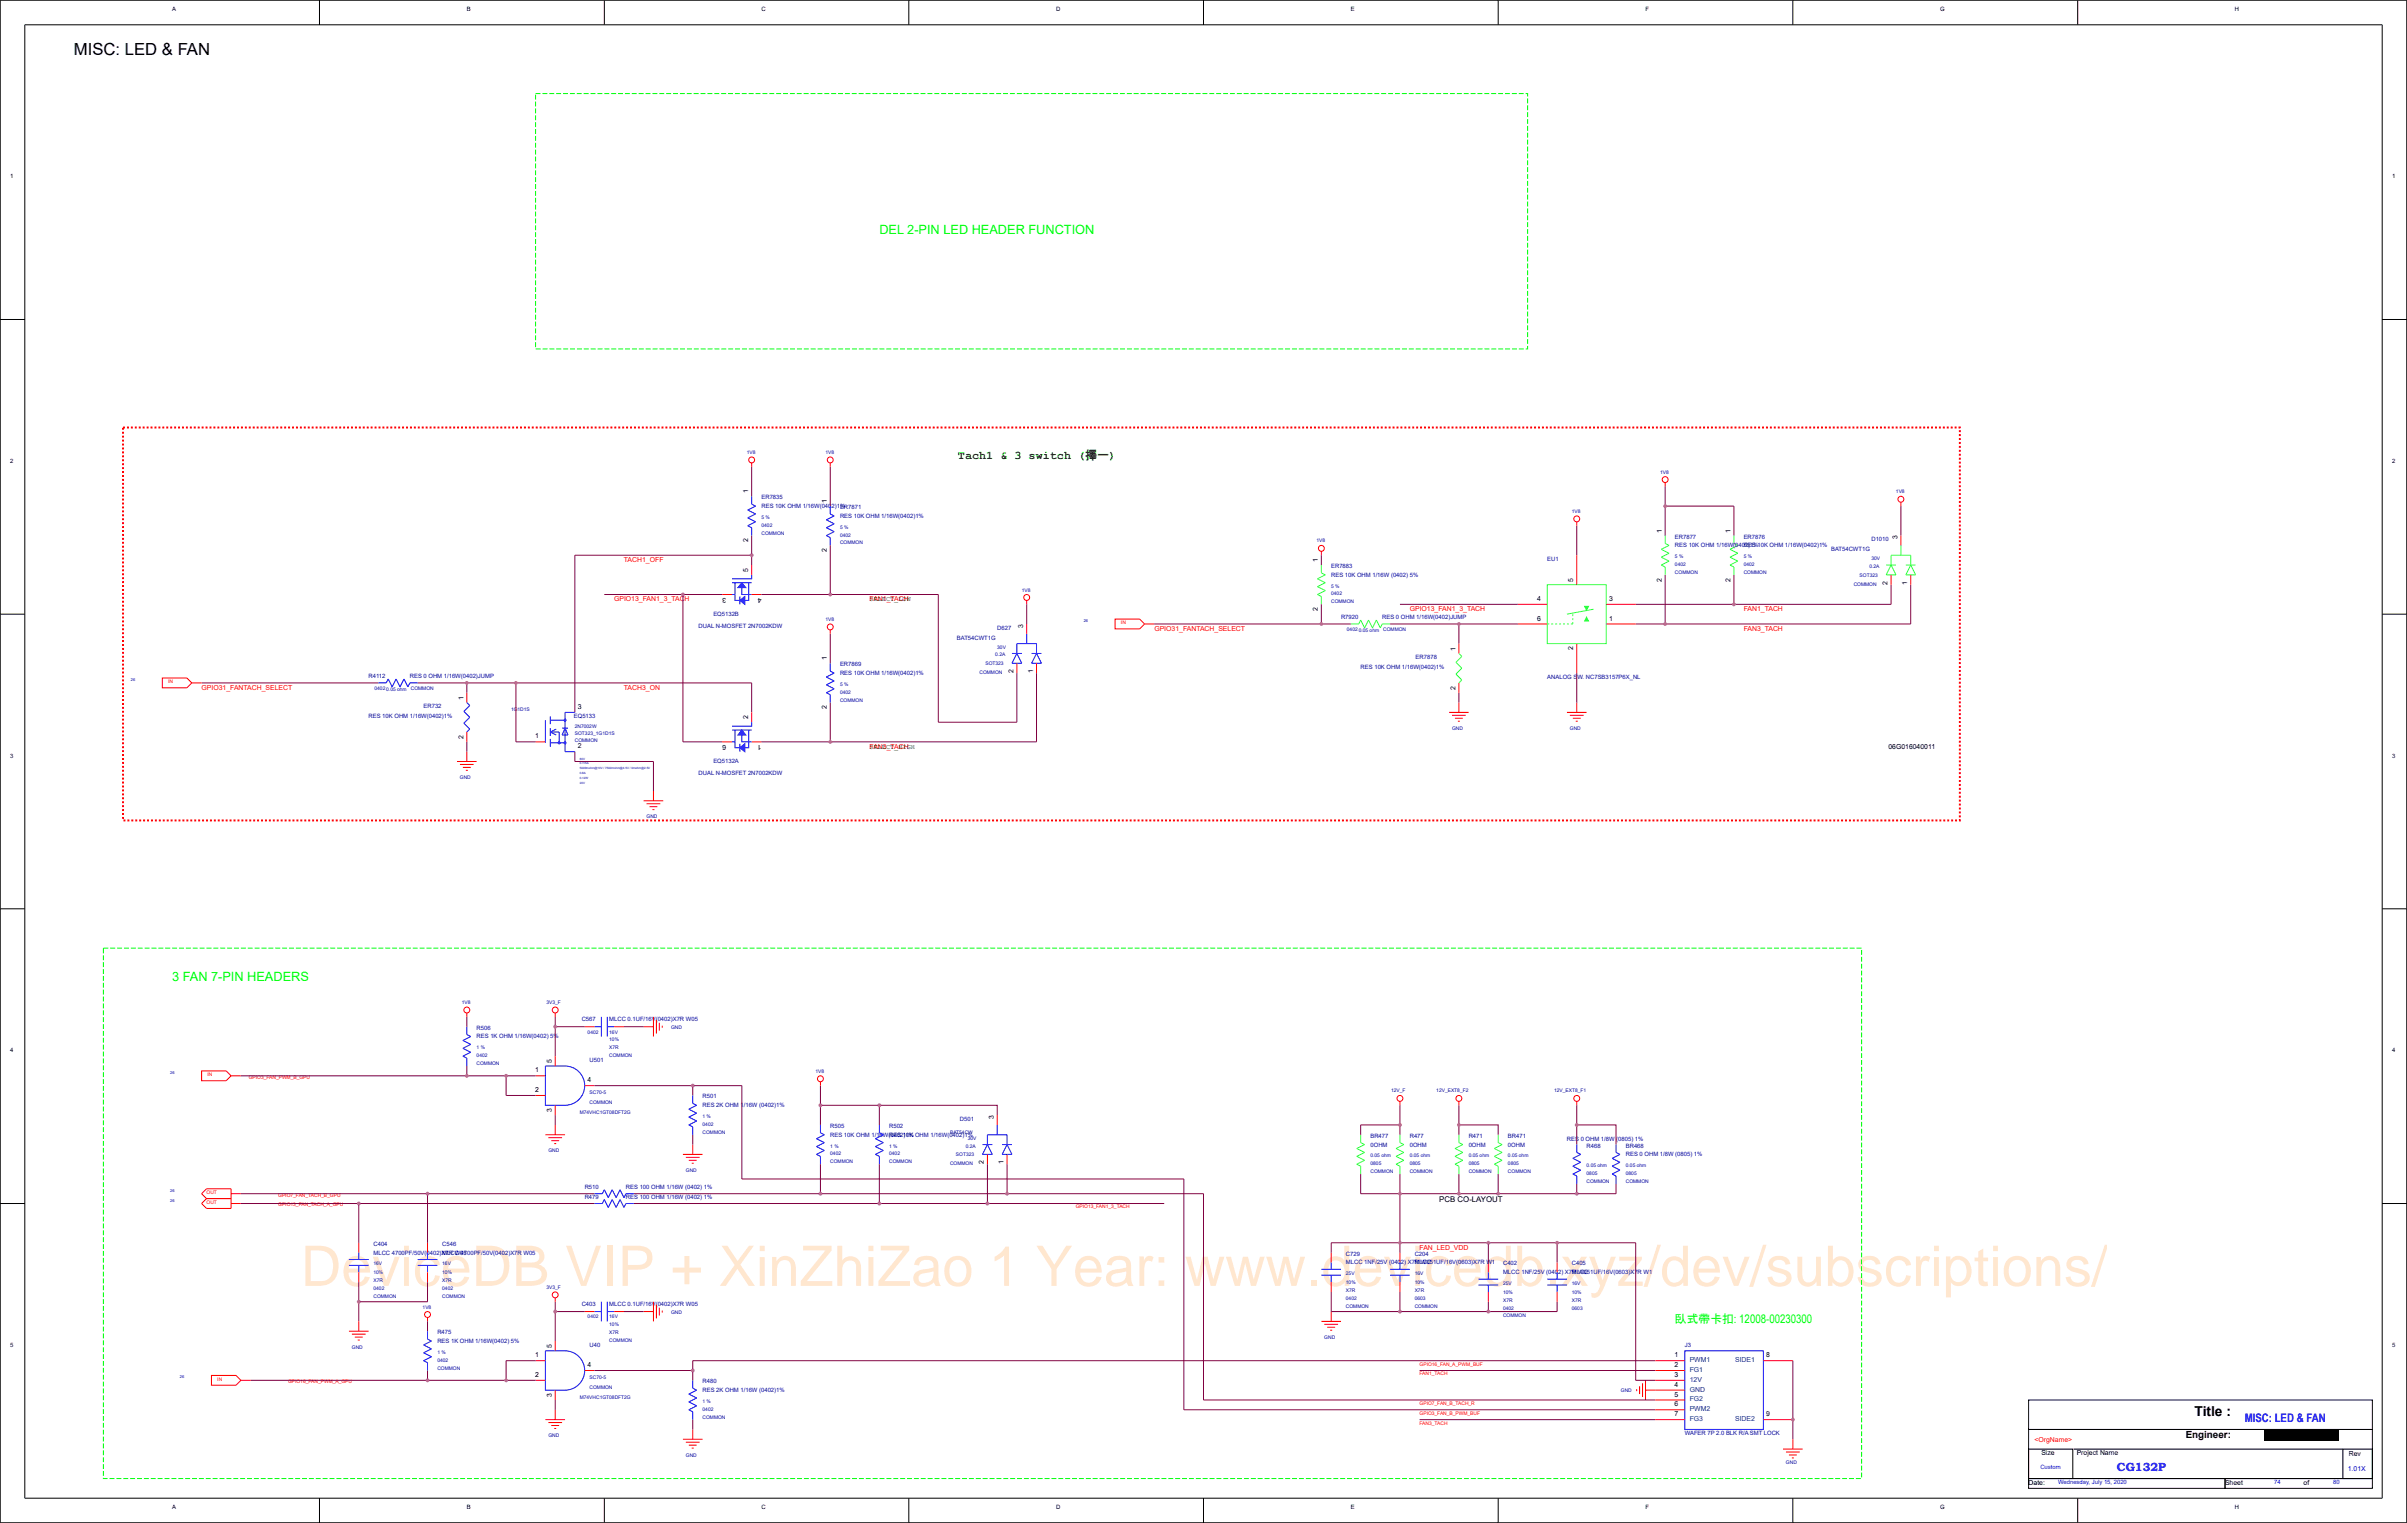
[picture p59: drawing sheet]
<svg xmlns="http://www.w3.org/2000/svg" width="271mm" height="172mm" viewBox="0 0 271 172" stroke-linecap="round" stroke-linejoin="round" font-family="sans-serif">
<defs><g id="words">
<text font-size="6.3" fill="#ff8000" x="33.9" y="145">DeviceDB VIP + XinZhiZao 1 Year: www.devicedb.xyz/dev/subscriptions/</text>
<text font-size="1.9" x="8.3" y="6.2">MISC: LED &amp; FAN</text>
<text font-size="1.6" x="247.4" y="159.6">Title :</text>
<g font-size="1.4" fill="#0f0">
<text x="99.1" y="26.4">DEL 2-PIN LED HEADER FUNCTION</text>
<text x="19.4" y="110.5">3 FAN 7-PIN HEADERS</text>
</g>
<text font-size="1.3" fill="#008000" x="108" y="51.7">Tach1 &amp; 3 switch (擇一)</text>
<text font-size="1.3" fill="#0f0" x="188.8" y="149.2">臥式帶卡扣: 12008-00230300</text>
<g font-size="1.3" fill="#00f">
<text x="253" y="160.3">MISC: LED &amp; FAN</text>
<text x="238.6" y="165.8">CG132P</text>
</g>
<text font-size="1.1" x="246.4" y="162.1">Engineer:</text>
<text font-size=".9" x="162.2" y="135.4">PCB CO-LAYOUT</text>
<g font-size=".8">
<text x="84.3" y="55.6" transform="rotate(-90 84.3 55.6)">1</text>
<text x="93.2" y="56.7" transform="rotate(-90 93.2 56.7)">1</text>
<text x="84.3" y="64.5" transform="rotate(-90 84.3 64.5)">5</text>
<text x="84.3" y="61.1" transform="rotate(-90 84.3 61.1)">2</text>
<text x="93.2" y="62.2" transform="rotate(-90 93.2 62.2)">2</text>
<text x="148.6" y="63.4" transform="rotate(-90 148.6 63.4)">1</text>
<text x="177.4" y="65.6" transform="rotate(-90 177.4 65.6)">5</text>
<text x="187.3" y="65.6" transform="rotate(-90 187.3 65.6)">2</text>
<text x="187.3" y="60" transform="rotate(-90 187.3 60)">1</text>
<text x="195.1" y="65.6" transform="rotate(-90 195.1 65.6)">2</text>
<text x="195.1" y="60" transform="rotate(-90 195.1 60)">1</text>
<text x="212.8" y="65.9" transform="rotate(-90 212.8 65.9)">2</text>
<text x="213.9" y="60.8" transform="rotate(-90 213.9 60.8)">3</text>
<text x="215" y="65.9" transform="rotate(-90 215 65.9)">1</text>
<text x="81.8" y="67.4" transform="rotate(-180 81.8 67.4)">3</text>
<text x="85.8" y="67.4" transform="rotate(-180 85.8 67.4)">4</text>
<text x="115.4" y="70.8" transform="rotate(-90 115.4 70.8)">3</text>
<text x="148.6" y="68.9" transform="rotate(-90 148.6 68.9)">2</text>
<text x="173.3" y="67.7">4</text>
<text x="173.3" y="70">6</text>
<text x="181.4" y="70">1</text>
<text x="181.4" y="67.7">3</text>
<text x="93.2" y="74.4" transform="rotate(-90 93.2 74.4)">1</text>
<text x="114.2" y="75.9" transform="rotate(-90 114.2 75.9)">2</text>
<text x="116.5" y="75.9" transform="rotate(-90 116.5 75.9)">1</text>
<text x="164.1" y="77.7" transform="rotate(-90 164.1 77.7)">2</text>
<text x="164.1" y="73.3" transform="rotate(-90 164.1 73.3)">1</text>
<text x="177.4" y="73.3" transform="rotate(-90 177.4 73.3)">2</text>
<text x="52.2" y="83.3" transform="rotate(-90 52.2 83.3)">2</text>
<text x="52.2" y="78.9" transform="rotate(-90 52.2 78.9)">1</text>
<text x="60.3" y="83.2">1</text>
<text x="65.1" y="79.9">3</text>
<text x="84.3" y="81.1" transform="rotate(-90 84.3 81.1)">2</text>
<text x="93.2" y="80" transform="rotate(-90 93.2 80)">2</text>
<text x="65.1" y="84.3">2</text>
<text x="81.8" y="84" transform="rotate(-180 81.8 84)">6</text>
<text x="85.8" y="84" transform="rotate(-180 85.8 84)">1</text>
<text x="212.9" y="84.4">06G016040011</text>
<text x="62.2" y="119.8" transform="rotate(-90 62.2 119.8)">5</text>
<text x="60.3" y="120.9">1</text>
<text x="60.3" y="123.1">2</text>
<text x="62.2" y="125.4" transform="rotate(-90 62.2 125.4)">3</text>
<text x="66.2" y="122">4</text>
<text x="110.9" y="131.2" transform="rotate(-90 110.9 131.2)">2</text>
<text x="112" y="126.1" transform="rotate(-90 112 126.1)">3</text>
<text x="113.1" y="131.2" transform="rotate(-90 113.1 131.2)">1</text>
<text x="60.3" y="153">1</text>
<text x="60.3" y="155.2">2</text>
<text x="62.2" y="151.9" transform="rotate(-90 62.2 151.9)">5</text>
<text x="66.2" y="154.1">4</text>
<text x="188.8" y="153">1</text>
<text x="188.8" y="154.1">2</text>
<text x="188.8" y="155.2">3</text>
<text x="199.1" y="153">8</text>
<text x="62.2" y="157.5" transform="rotate(-90 62.2 157.5)">3</text>
<text x="188.8" y="156.3">4</text>
<text x="188.8" y="157.4">5</text>
<text x="188.8" y="158.5">6</text>
<text x="188.8" y="159.6">7</text>
<text x="199.1" y="159.6">9</text>
<text x="228.7" y="167.4">Date:</text>
<text x="230.1" y="164.1">Size</text>
<text x="234.1" y="164.1">Project Name</text>
<text x="250.8" y="167.4">Sheet</text>
<text x="259.7" y="167.4">of</text>
<text x="264.8" y="164.2">Rev</text>
</g>
<g font-size=".8" fill="#f00">
<text x="70.3" y="63.4">TACH1_OFF</text>
<text x="69.2" y="67.8">GPIO13_FAN1_3_TACH</text>
<text x="98" y="67.8">FAN1_TACH</text>
<text x="130.1" y="71.1">GPIO31_FANTACH_SELECT</text>
<text x="158.9" y="68.9">GPIO13_FAN1_3_TACH</text>
<text x="196.6" y="68.9">FAN1_TACH</text>
<text x="196.6" y="71.1">FAN3_TACH</text>
<text x="22.7" y="77.8">GPIO31_FANTACH_SELECT</text>
<text x="70.3" y="77.8">TACH3_ON</text>
<text x="98" y="84.4">FAN3_TACH</text>
<text x="160" y="140.9">FAN_LED_VDD</text>
<text x="229.3" y="162.6">&lt;OrgName&gt;</text>
</g>
<g font-size=".8" fill="#004000">
<text x="98" y="67.8">SELECT_LOW</text>
<text x="98" y="84.4">SELECT_HIGH</text>
</g>
<g font-size=".8" fill="#004080">
<text x="190.5" y="153.6">PWM1</text>
<text x="190.5" y="154.7">FG1</text>
<text x="190.5" y="155.8">12V</text>
<text x="195.6" y="153.5">SIDE1</text>
<text x="190.5" y="156.9">GND</text>
<text x="190.5" y="158">FG2</text>
<text x="190.5" y="159.1">PWM2</text>
<text x="190.5" y="160.2">FG3</text>
<text x="195.6" y="160.2">SIDE2</text>
</g>
<text font-size=".8" fill="#00f" x="264.7" y="165.8">1.01X</text>
<g font-size=".7">
<text x="19.4" y="1.2">A</text>
<text x="52.6" y="1.2">B</text>
<text x="85.8" y="1.2">C</text>
<text x="119.1" y="1.2">D</text>
<text x="152.3" y="1.2">E</text>
<text x="185.5" y="1.2">F</text>
<text x="218.7" y="1.2">G</text>
<text x="251.9" y="1.2">H</text>
<text x="1.1" y="20.1">1</text>
<text x="269.7" y="20.1">1</text>
<text x="1.1" y="52.2">2</text>
<text x="269.7" y="52.2">2</text>
<text x="1.1" y="85.4">3</text>
<text x="269.7" y="85.4">3</text>
<text x="1.1" y="118.6">4</text>
<text x="269.7" y="118.6">4</text>
<text x="1.1" y="151.8">5</text>
<text x="269.7" y="151.8">5</text>
<text x="19.4" y="170.1">A</text>
<text x="52.6" y="170.1">B</text>
<text x="85.8" y="170.1">C</text>
<text x="119.1" y="170.1">D</text>
<text x="152.3" y="170.1">E</text>
<text x="185.5" y="170.1">F</text>
<text x="218.7" y="170.1">G</text>
<text x="251.9" y="170.1">H</text>
</g>
<g font-size=".7" fill="#0000a0">
<text x="85.8" y="56.3">ER7835</text>
<text x="85.8" y="57.3">RES 10K OHM 1/16W(0402)1%</text>
<text x="94.7" y="57.4">ER7871</text>
<text x="94.7" y="58.4">RES 10K OHM 1/16W(0402)1%</text>
<text x="150.1" y="64">ER7883</text>
<text x="150.1" y="65">RES 10K OHM 1/16W (0402) 5%</text>
<text x="174.4" y="63.3">EU1</text>
<text x="188.8" y="60.7">ER7877</text>
<text x="188.8" y="61.7">RES 10K OHM 1/16W(0402)1%</text>
<text x="196.6" y="60.7">ER7876</text>
<text x="196.6" y="61.7">RES 10K OHM 1/16W(0402)1%</text>
<text x="206.4" y="62.1">BAT54CWT1G</text>
<text x="211" y="61">D1010</text>
<text x="78.8" y="70.8">DUAL N-MOSFET 2N7002KDW</text>
<text x="80.4" y="69.5">EQ5132B</text>
<text x="112.4" y="71">D627</text>
<text x="151.2" y="69.8">R7920</text>
<text x="155.8" y="69.8">RES 0 OHM 1/16W(0402)JUMP</text>
<text x="41.6" y="76.4">R4112</text>
<text x="46.2" y="76.4">RES 0 OHM 1/16W(0402)JUMP</text>
<text x="94.7" y="75.1">ER7869</text>
<text x="94.7" y="76.1">RES 10K OHM 1/16W(0402)1%</text>
<text x="107.9" y="72.1">BAT54CWT1G</text>
<text x="153.4" y="75.4">RES 10K OHM 1/16W(0402)1%</text>
<text x="159.6" y="74.3">ER7878</text>
<text x="174.4" y="76.5">ANALOG SW. NC7SB3157P6X_NL</text>
<text x="41.6" y="81">RES 10K OHM 1/16W(0402)1%</text>
<text x="47.8" y="79.9">ER732</text>
<text x="64.7" y="81">EQ5133</text>
<text x="78.8" y="87.4">DUAL N-MOSFET 2N7002KDW</text>
<text x="80.4" y="86.1">EQ5132A</text>
<text x="53.7" y="116.1">R506</text>
<text x="53.7" y="117.1">RES 1K OHM 1/16W(0402) 5%</text>
<text x="65.6" y="115.1">C567</text>
<text x="66.5" y="119.7">U501</text>
<text x="68.7" y="115.1">MLCC 0.1UF/16V(0402)X7R W05</text>
<text x="79.2" y="123.8">R501</text>
<text x="79.2" y="124.8">RES 2K OHM 1/16W (0402)1%</text>
<text x="93.6" y="127.1">R505</text>
<text x="93.6" y="128.1">RES 10K OHM 1/16W(0402)1%</text>
<text x="100.2" y="127.1">R502</text>
<text x="100.2" y="128.1">RES 10K OHM 1/16W(0402)1%</text>
<text x="108.2" y="126.4">D501</text>
<text x="154.5" y="128.3">BR477</text>
<text x="154.5" y="129.2">0OHM</text>
<text x="158.9" y="128.3">R477</text>
<text x="158.9" y="129.2">0OHM</text>
<text x="165.6" y="128.3">R471</text>
<text x="165.6" y="129.2">0OHM</text>
<text x="170" y="128.3">BR471</text>
<text x="170" y="129.2">0OHM</text>
<text x="176.6" y="128.6">RES 0 OHM 1/8W (0805) 1%</text>
<text x="178.9" y="129.4">R468</text>
<text x="183.3" y="129.4">BR468</text>
<text x="183.3" y="130.4">RES 0 OHM 1/8W (0805) 1%</text>
<text x="65.9" y="135.1">R479</text>
<text x="65.9" y="134">R510</text>
<text x="70.6" y="135.1">RES 100 OHM 1/16W (0402) 1%</text>
<text x="70.6" y="134">RES 100 OHM 1/16W (0402) 1%</text>
<text x="42.1" y="140.4">C404</text>
<text x="42.1" y="141.4">MLCC 4700PF/50V(0402)X7R W05</text>
<text x="49.9" y="140.4">C546</text>
<text x="49.9" y="141.4">MLCC 4700PF/50V(0402)X7R W05</text>
<text x="151.7" y="141.5">C729</text>
<text x="151.7" y="142.5">MLCC 1NF/25V (0402) X7R W05</text>
<text x="159.5" y="141.5">C204</text>
<text x="159.5" y="142.5">MLCC 1UF/16V(0603)X7R W1</text>
<text x="169.4" y="142.6">C402</text>
<text x="169.4" y="143.6">MLCC 1NF/25V (0402) X7R W05</text>
<text x="177.2" y="142.6">C405</text>
<text x="177.2" y="143.6">MLCC 1UF/16V(0603)X7R W1</text>
<text x="65.6" y="147.2">C403</text>
<text x="68.7" y="147.2">MLCC 0.1UF/16V(0402)X7R W05</text>
<text x="49.3" y="150.4">R475</text>
<text x="49.3" y="151.4">RES 1K OHM 1/16W(0402) 5%</text>
<text x="66.5" y="151.8">U40</text>
<text x="79.2" y="155.9">R480</text>
<text x="189.9" y="151.8">J3</text>
<text x="79.2" y="156.9">RES 2K OHM 1/16W (0402)1%</text>
<text x="189.9" y="161.8">WAFER 7P 2.0 BLK R/A SMT LOCK</text>
</g>
<g font-size=".7" fill="#00f">
<text x="230" y="165.6">Custom</text>
<text x="232" y="167.3">Wednesday, July 15, 2020</text>
<text x="256.4" y="167.3">74</text>
<text x="263" y="167.3">80</text>
</g>
<g font-size=".6" fill="#0000a0">
<text x="84.2" y="51.2">1V8</text>
<text x="93" y="51.2">1V8</text>
<text x="187.2" y="53.4">1V8</text>
<text x="85.8" y="59.4">0402</text>
<text x="85.8" y="58.5">5 %</text>
<text x="94.7" y="59.6">5 %</text>
<text x="177.2" y="57.8">1V8</text>
<text x="213.7" y="55.6">1V8</text>
<text x="85.8" y="60.3">COMMON</text>
<text x="94.7" y="61.4">COMMON</text>
<text x="94.7" y="60.5">0402</text>
<text x="148.4" y="61.2">1V8</text>
<text x="188.8" y="64.7">COMMON</text>
<text x="188.8" y="63.8">0402</text>
<text x="188.8" y="62.9">5 %</text>
<text x="196.6" y="64.7">COMMON</text>
<text x="196.6" y="63.8">0402</text>
<text x="196.6" y="62.9">5 %</text>
<text x="209.6" y="65">SOT323</text>
<text x="210.7" y="64">0.2A</text>
<text x="211" y="63.1">30V</text>
<text x="93" y="70">1V8</text>
<text x="115.2" y="66.7">1V8</text>
<text x="150.1" y="68">COMMON</text>
<text x="150.1" y="67.1">0402</text>
<text x="150.1" y="66.2">5 %</text>
<text x="151.8" y="71.1">0402</text>
<text x="153.2" y="71.2">0.05 ohm</text>
<text x="155.9" y="71.1">COMMON</text>
<text x="209" y="66">COMMON</text>
<text x="42.2" y="77.8">0402</text>
<text x="43.5" y="77.9">0.05 ohm</text>
<text x="46.3" y="77.8">COMMON</text>
<text x="94.7" y="77.3">5 %</text>
<text x="110.4" y="76">COMMON</text>
<text x="111.1" y="75">SOT323</text>
<text x="112.2" y="74">0.2A</text>
<text x="112.4" y="73.1">30V</text>
<text x="57.6" y="80.2">1G1D1S</text>
<text x="64.8" y="83.6">COMMON</text>
<text x="64.8" y="82.9">SOT323_1G1D1S</text>
<text x="64.8" y="82.1">2N7002W</text>
<text x="94.7" y="79.1">COMMON</text>
<text x="94.7" y="78.2">0402</text>
<text x="163.7" y="82.3">GND</text>
<text x="177" y="82.3">GND</text>
<text x="51.8" y="87.8">GND</text>
<text x="72.9" y="92.3">GND</text>
<text x="52.1" y="113.2">1V8</text>
<text x="61.6" y="113.2">3V3_F</text>
<text x="53.7" y="119.2">0402</text>
<text x="53.7" y="118.3">1 %</text>
<text x="66.2" y="116.5">0402</text>
<text x="68.7" y="116.5">16V</text>
<text x="68.7" y="119.2">COMMON</text>
<text x="68.7" y="118.3">X7R</text>
<text x="68.7" y="117.4">10%</text>
<text x="75.7" y="116">GND</text>
<text x="53.7" y="120.1">COMMON</text>
<text x="65.4" y="125.6">M74VHC1GT08DFT2G</text>
<text x="66.5" y="124.5">COMMON</text>
<text x="66.5" y="123.4">SC70-5</text>
<text x="91.9" y="120.9">1V8</text>
<text x="156.8" y="123">12V_F</text>
<text x="161.9" y="123">12V_EXT8_F2</text>
<text x="175.2" y="123">12V_EXT8_F1</text>
<text x="61.8" y="129.9">GND</text>
<text x="79.2" y="127.8">COMMON</text>
<text x="79.2" y="126.9">0402</text>
<text x="79.2" y="126">1 %</text>
<text x="93.6" y="129.4">1 %</text>
<text x="93.6" y="130.2">0402</text>
<text x="93.6" y="131.1">COMMON</text>
<text x="100.2" y="129.4">1 %</text>
<text x="100.2" y="130.2">0402</text>
<text x="100.2" y="131.1">COMMON</text>
<text x="107.1" y="131.4">COMMON</text>
<text x="107.1" y="127.8">BAT54CW</text>
<text x="107.8" y="130.4">SOT323</text>
<text x="108.9" y="129.4">0.2A</text>
<text x="109.1" y="128.5">30V</text>
<text x="154.5" y="131.4">0805</text>
<text x="154.5" y="130.5">0.05 ohm</text>
<text x="158.9" y="131.4">0805</text>
<text x="158.9" y="130.5">0.05 ohm</text>
<text x="165.6" y="130.5">0.05 ohm</text>
<text x="165.6" y="131.4">0805</text>
<text x="170" y="130.5">0.05 ohm</text>
<text x="170" y="131.4">0805</text>
<text x="178.9" y="131.6">0.05 ohm</text>
<text x="183.3" y="131.6">0.05 ohm</text>
<text x="77.3" y="132.1">GND</text>
<text x="154.5" y="132.2">COMMON</text>
<text x="158.9" y="132.2">COMMON</text>
<text x="165.6" y="132.2">COMMON</text>
<text x="170" y="132.2">COMMON</text>
<text x="178.9" y="133.3">COMMON</text>
<text x="178.9" y="132.5">0805</text>
<text x="183.3" y="133.3">COMMON</text>
<text x="183.3" y="132.5">0805</text>
<text x="42.1" y="143.6">10%</text>
<text x="42.1" y="142.6">16V</text>
<text x="49.9" y="142.6">16V</text>
<text x="49.9" y="143.6">10%</text>
<text x="151.7" y="143.8">25V</text>
<text x="159.5" y="143.8">16V</text>
<text x="42.1" y="145.4">0402</text>
<text x="42.1" y="144.5">X7R</text>
<text x="42.1" y="146.3">COMMON</text>
<text x="47.6" y="147.5">1V8</text>
<text x="49.9" y="146.3">COMMON</text>
<text x="49.9" y="145.4">0402</text>
<text x="49.9" y="144.5">X7R</text>
<text x="61.6" y="145.3">3V3_F</text>
<text x="66.2" y="148.6">0402</text>
<text x="68.7" y="148.6">16V</text>
<text x="68.7" y="149.5">10%</text>
<text x="75.7" y="148.1">GND</text>
<text x="151.7" y="144.8">10%</text>
<text x="151.7" y="145.6">X7R</text>
<text x="151.7" y="147.4">COMMON</text>
<text x="151.7" y="146.5">0402</text>
<text x="159.5" y="144.8">10%</text>
<text x="159.5" y="145.6">X7R</text>
<text x="159.5" y="147.4">COMMON</text>
<text x="159.5" y="146.5">0603</text>
<text x="169.4" y="148.5">COMMON</text>
<text x="169.4" y="147.6">0402</text>
<text x="169.4" y="146.7">X7R</text>
<text x="169.4" y="144.9">25V</text>
<text x="169.4" y="145.9">10%</text>
<text x="177.2" y="145.9">10%</text>
<text x="177.2" y="147.6">0603</text>
<text x="177.2" y="144.9">16V</text>
<text x="177.2" y="146.7">X7R</text>
<text x="39.7" y="152.1">GND</text>
<text x="49.3" y="153.5">0402</text>
<text x="49.3" y="152.6">1 %</text>
<text x="49.3" y="154.4">COMMON</text>
<text x="66.5" y="155.5">SC70-5</text>
<text x="68.7" y="150.4">X7R</text>
<text x="68.7" y="151.3">COMMON</text>
<text x="149.3" y="151">GND</text>
<text x="65.4" y="157.7">M74VHC1GT08DFT2G</text>
<text x="66.5" y="156.6">COMMON</text>
<text x="79.2" y="159">0402</text>
<text x="79.2" y="158.1">1 %</text>
<text x="79.2" y="159.9">COMMON</text>
<text x="182.7" y="156.9">GND</text>
<text x="61.8" y="162">GND</text>
<text x="77.3" y="164.2">GND</text>
<text x="201.3" y="165">GND</text>
</g>
<g font-size=".6" fill="#f00">
<text x="126.4" y="70.4">IN</text>
<text x="19" y="77">IN</text>
<text x="23.4" y="121.3">IN</text>
<text x="28" y="121.6">GPIO3_FAN_PWM_B_GPU</text>
<text x="23.3" y="135.7">OUT</text>
<text x="23.3" y="134.6">OUT</text>
<text x="31.4" y="136">GPIO13_FAN_TACH_A_GPU</text>
<text x="31.4" y="134.9">GPIO7_FAN_TACH_B_GPU</text>
<text x="121.3" y="136.2">GPIO13_FAN1_3_TACH</text>
<text x="24.5" y="155.7">IN</text>
<text x="32.5" y="155.9">GPIO16_FAN_PWM_A_GPU</text>
<text x="160" y="153.9">GPIO16_FAN_A_PWM_BUF</text>
<text x="160" y="155">FAN1_TACH</text>
<text x="160" y="158.4">GPIO7_FAN_B_TACH_R</text>
<text x="160" y="159.5">GPIO3_FAN_B_PWM_BUF</text>
<text x="160" y="160.6">FAN3_TACH</text>
</g>
<g font-size=".4" fill="#0000a0">
<text x="122.2" y="70.1">26</text>
<text x="14.8" y="76.8">26</text>
<text x="19.2" y="121.1">26</text>
<text x="19.2" y="135.4">26</text>
<text x="19.2" y="134.3">26</text>
<text x="20.3" y="155.4">26</text>
</g>
<g font-size=".3" fill="#0000a0">
<text x="65.4" y="85.6">60V</text>
<text x="65.4" y="86.2">0.115A</text>
<text x="65.4" y="88.4">20V</text>
<text x="65.4" y="87.8">0.12W</text>
<text x="65.4" y="87.3">0.8A</text>
<text x="65.4" y="86.7">5000mohm@10V / 7500mohm@4.5V / 0mohm@2.5V</text>
</g>
</g></defs>
<g fill="none" stroke="#00f" stroke-width=".11">
<path d="M84.7 55.9v.9M84.7 59.5v.9M93.6 57.1v.8M42.7 77h.8M46.2 77h.9M82.5 67h.4M82.5 65.7h2.2M82.9 67v.7h.5M82.9 65.7v1.3M83.4 67.2v.9M83.6 66.2v.8h1.1M84.4 65.7v2h-.4"/>
<path d="M84.7 64.8v.4h-2.2M93.6 60.6v.9M93.6 74.8v.9M93.6 78.3v.9M114.1 74.8h1.1M114.1 73.7h1.1M114.6 73.7v-1.1h2.2v1.1M115.7 71.4v1.2M116.3 74.8h1.1M116.3 73.7h1.1M61.5 81.2v2.5M62 82.5h1v1.2"/>
<path d="M62 81.2h1.7M62 83.7h1.7M62 80.7v.9M62 82.1v.9M62 83.3v.9M63.4 82.1h.6M63.4 82.9h.6M64.8 80.3h-1.1v4.4h1.1M82.5 83.6h.4M82.5 82.3h2.2M82.9 83.6v.7h.5M82.9 82.3v1.3"/>
<path d="M83.4 83.8v.9M83.6 82.9v.7h1.1M84.4 82.3v2h-.4M84.7 81.4v.5h-2.2M52.6 115.7v.9M52.6 119.3v.9M67 115.7h.8M67.8 114.6v2.2M68.5 114.6v2.2M68.5 115.7h.7M61.5 120.2h2.2a2.21 2.21 0 0 1 2.2 2.2 2.21 2.21 0 0 1-2.2 2.2h-2.2zM67 135.7h.9"/>
<path d="M67 134.6h.9M70.6 135.7h.8M70.6 134.6h.8M78.1 123.5v.9M78.1 127v.9M92.5 126.8v.9M92.5 130.4v.8M99.1 126.8v.9M99.1 130.4v.8M110.8 130.1h1.1M110.8 129h1.1M111.3 129v-1.1h2.2v1.1"/>
<path d="M112.4 126.8v1.1M113 130.1h1.1M113 129h1.1M177.7 129v.9M177.7 132.6v.9M182.2 129v.9M182.2 132.6v.9M39.3 142h2.3M39.3 142.6h2.3M40.4 141.2v.8M40.4 142.6v.8M47.1 142h2.2"/>
<path d="M47.1 142.6h2.2M48.2 141.2v.8M48.2 142.6v.8M48.2 150.1v.9M48.2 153.6v.9M61.5 152.3h2.2a2.21 2.21 0 0 1 2.2 2.2 2.21 2.21 0 0 1-2.2 2.2h-2.2zM67 147.9h.8M67.8 146.7v2.3M68.5 147.9h.7M68.5 146.7v2.3M78.1 155.6v.9M78.1 159.1v.9"/>
<path d="M149 143.1h2.2M149 143.8h2.2M150.1 142.3v.8M150.1 143.8v.7M156.7 143.1h2.2M156.7 143.8h2.2M157.8 142.3v.8M157.8 143.8v.7M166.7 144.2h2.2M166.7 144.9h2.2M167.8 143.4v.8M167.8 144.9v.7"/>
<path d="M174.4 144.2h2.2M174.4 144.9h2.2M175.5 143.4v.8M175.5 144.9v.7M189.9 152.3h8.9v8.8h-8.9z"/>
<circle cx="63" cy="83.7" r=".11"/>
<circle cx="63.7" cy="83.7" r=".11"/>
<circle cx="63.7" cy="81.2" r=".11"/>
</g>
<g fill="#000" stroke="#00f" stroke-width=".11">
<path d="M84.3 59.3l.4 .2zM84.3 58.4l.9 .4zM84.3 58.4l.9-.5zM84.3 57.5l.9-.4zM84.3 59.3l.9-.5zM84.3 57.5l.9 .4zM84.7 56.8l.5 .3zM93.2 59.5l.8 .4zM93.2 59.5l.8-.5zM93.2 58.6l.8-.4zM93.2 60.4l.8-.5zM93.2 58.6l.8 .4z"/>
<path d="M93.6 57.9l.4 .3zM43.8 76.5l-.3 .5zM43.8 76.5l.4 .9zM44.7 76.5l-.5 .9zM44.7 76.5l.4 .9zM45.5 76.5l-.4 .9zM45.5 76.5l.5 .9zM46.2 77l-.2 .4zM52.6 79.2l.4 .3zM53 79.5l-.7 .7zM93.2 60.4l.4 .2zM93.2 78.1l.4 .2z"/>
<path d="M93.2 77.2l.8 .4zM93.2 77.2l.8-.4zM93.2 76.3l.8-.4zM93.2 78.1l.8-.5zM93.2 76.3l.8 .5zM93.6 75.7l.4 .2zM114.6 73.7l-.5 1.1zM114.6 73.7l.6 1.1zM116.8 73.7l-.5 1.1zM116.8 73.7l.6 1.1zM52.3 81.5l.7 .7zM52.3 80.2l.7 .7z"/>
<path d="M53 82.2l-.4 .3zM53 80.9l-.7 .6zM62 82.5l.7-.3zM62 82.5l.7 .4zM63.7 82.1l-.3 .8zM63.7 82.1l.3 .8zM52.2 119.1l.4 .2zM52.2 118.2l.9 .4zM52.2 118.2l.9-.5zM52.2 117.3l.9-.5zM52.2 119.1l.9-.5zM52.2 117.3l.9 .4z"/>
<path d="M52.6 116.6l.5 .2zM68.1 135.2l-.2 .5zM68.1 134.1l-.2 .5zM68.1 135.2l.5 .9zM68.1 134.1l.5 .9zM69 135.2l-.4 .9zM69 135.2l.5 .9zM69 134.1l-.4 .9zM69 134.1l.5 .9zM69.9 135.2l-.4 .9zM69.9 134.1l-.4 .9zM69.9 135.2l.4 .9z"/>
<path d="M69.9 134.1l.4 .9zM70.6 135.7l-.3 .4zM70.6 134.6l-.3 .4zM77.6 126.8l.5 .2zM77.6 125.9l.9 .5zM77.6 125.9l.9-.4zM77.6 125l.9-.4zM77.6 126.8l.9-.4zM77.6 125l.9 .5zM78.1 124.4l.4 .2zM92 130.1l.5 .3zM92 129.2l.9 .5z"/>
<path d="M92 129.2l.9-.4zM92 128.4l.9-.5zM92 130.1l.9-.4zM92 128.4l.9 .4zM92.5 127.7l.4 .2zM98.7 130.1l.4 .3zM98.7 129.2l.9 .5zM98.7 129.2l.9-.4zM98.7 128.4l.9-.5zM98.7 130.1l.9-.4zM98.7 128.4l.9 .4zM99.1 127.7l.5 .2z"/>
<path d="M111.3 129l-.5 1.1zM111.3 129l.6 1.1zM113.5 129l-.5 1.1zM113.5 129l.6 1.1zM177.3 132.3l.4 .3zM177.3 131.5l.9 .4zM177.3 131.5l.9-.5zM177.3 130.6l.9-.5zM177.3 132.3l.9-.4zM177.3 130.6l.9 .4zM177.7 129.9l.5 .2zM181.7 132.3l.5 .3z"/>
<path d="M181.7 131.5l.9 .4zM181.7 131.5l.9-.5zM181.7 130.6l.9-.5zM181.7 132.3l.9-.4zM181.7 130.6l.9 .4zM182.2 129.9l.4 .2zM47.8 153.4l.4 .2zM47.8 152.5l.8 .4zM47.8 152.5l.8-.4zM47.8 151.6l.8-.4zM47.8 153.4l.8-.5zM47.8 151.6l.8 .5z"/>
<path d="M48.2 151l.4 .2zM77.6 158.9l.5 .2zM77.6 158l.9 .5zM77.6 158l.9-.4zM77.6 157.2l.9-.5zM77.6 158.9l.9-.4zM77.6 157.2l.9 .4zM78.1 156.5l.4 .2z"/>
</g>
<g fill="none" stroke="#00ff80" stroke-width=".11">
<path d="M149 63.7v.9M149 67.2v.9M152.3 70.3h.9M155.8 70.3h.9M174.4 65.9h6.7v6.7h-6.7zM187.7 60.4v.9M187.7 63.9v.9M195.5 60.4v.9M195.5 63.9v.9M212.6 64.8h1.1M212.6 63.7h1.1M213.2 63.7v-1.1h2.2v1.1"/>
<path d="M214.3 61.5v1.1M214.8 64.8h1.1M214.8 63.7h1.1M153.4 127.9v.9M153.4 131.5v.8M157.8 127.9v.9M157.8 131.5v.8M164.5 127.9v.9M164.5 131.5v.8M168.9 127.9v.9M168.9 131.5v.8"/>
</g>
<g fill="#000" stroke="#00ff80" stroke-width=".11">
<path d="M148.5 67l.5 .2zM148.5 66.1l.9 .5zM148.5 66.1l.9-.4zM148.5 65.2l.9-.4zM148.5 67l.9-.4zM148.5 65.2l.9 .5zM149 64.6l.4 .2zM153.4 69.9l-.2 .4zM153.4 69.9l.4 .9zM154.3 69.9l-.5 .9zM154.3 69.9l.4 .9zM155.2 69.9l-.5 .9z"/>
<path d="M155.2 69.9l.4 .9zM155.8 70.3l-.2 .5zM164.1 76l.7 .7zM164.1 74.7l.7 .6zM164.5 73.7l.3 .3zM164.8 76.7l-.3 .3zM164.1 76l.7-.7zM164.8 74l-.7 .7zM176.6 69.2l3-.5zM187.3 63.7l.4 .2zM187.3 62.8l.9 .5zM187.3 62.8l.9-.4z"/>
<path d="M187.3 61.9l.9-.4zM187.3 63.7l.9-.4zM187.3 61.9l.9 .5zM187.7 61.3l.5 .2zM195 63.7l.5 .2zM195 62.8l.9 .5zM195 62.8l.9-.4zM195 61.9l.9-.4zM195 63.7l.9-.4zM195 61.9l.9 .5zM195.5 61.3l.4 .2zM213.2 63.7l-.6 1.1z"/>
<path d="M213.2 63.7l.5 1.1zM215.4 63.7l-.6 1.1zM215.4 63.7l.5 1.1zM152.9 131.2l.5 .3zM152.9 130.4l.9 .4zM152.9 130.4l.9-.5zM152.9 129.5l.9-.5zM152.9 131.2l.9-.4zM152.9 129.5l.9 .4zM153.4 128.8l.4 .2zM157.4 131.2l.4 .3zM157.4 130.4l.9 .4z"/>
<path d="M157.4 130.4l.9-.5zM157.4 129.5l.9-.5zM157.4 131.2l.9-.4zM157.4 129.5l.9 .4zM157.8 128.8l.5 .2zM164 131.2l.5 .3zM164 130.4l.9 .4zM164 130.4l.9-.5zM164 129.5l.9-.5zM164 131.2l.9-.4zM164 129.5l.9 .4zM164.5 128.8l.4 .2z"/>
<path d="M168.4 131.2l.5 .3zM168.4 130.4l.9 .4zM168.4 130.4l.9-.5zM168.4 129.5l.9-.5zM168.4 131.2l.9-.4zM168.4 129.5l.9 .4zM168.9 128.8l.4 .2z"/>
</g>
<g fill="none" stroke="#f00" stroke-width=".11">
<path d="M84.7 52.2v.4M93.6 52.2v.4M177.7 58.8v.5M187.7 54.4v.4M214.3 56.6v.5M21.1 76.4h-2.8v1.1h2.8M21.6 77h1.1M52.6 78.1v1.1M81.4 67h1.1M84.7 63.7v1.1M84.7 67h1.1M93.6 71v.4"/>
<path d="M114.6 74.8v1.1M115.7 67.7v.4M115.7 70.3v1.1M116.8 74.8v1.1M128.5 69.8h-2.8v1.1h2.8M129 70.3h1.1M149 62.1v.5M164.5 72.6v1.1M164.5 77v1.1M164.5 79.2v1.1M171.1 70.3h3.3M171.1 68.1h3.3"/>
<path d="M177.7 62.6v3.3M177.7 72.6v3.3M177.7 79.2v1.1M181.1 70.3h3.3M181.1 68.1h3.3M213.2 64.8v1.1M214.3 60.4v1.1M215.4 64.8v1.1M51.5 85.8h2.2M51.8 86.2h1.6M52.2 86.5h.9M52.5 86.8h.2"/>
<path d="M52.6 82.5v1.1M52.6 84.7v1.1M60.4 83.6h1.1M72.6 90.3h2.2M72.9 90.6h1.5M73.2 90.9h.9M73.6 91.3h.2M73.7 89.2v1.1M81.4 83.6h1.1M84.7 83.6h1.1M84.7 80.3v1.1M163.4 80.3h2.2"/>
<path d="M163.7 80.6h1.5M164 81h.9M164.3 81.3h.3M176.6 80.3h2.3M177 80.6h1.5M177.3 81h.9M177.6 81.3h.3M52.6 114.2v.4M62.6 114.2v.4M62.6 119.1v1.1M65.9 115.7h1.1M69.2 115.7h1.1"/>
<path d="M72.6 115.7h1.1M73.7 114.6v2.2M74 115v1.5M74.3 115.3v.9M74.7 115.6v.3M23.3 135.1h2.7M23.3 134h2.7v2.2h-2.7M25.5 120.7h-2.8v1.1h2.8M26 121.3h1.2M26 135.7h1.2M26 134.6h1.2M60.4 121.3h1.1"/>
<path d="M60.4 123.5h1.1M61.5 127.9h2.2M61.8 128.3h1.6M62.1 128.6h.9M62.5 128.9h.2M62.6 124.6v1.1M62.6 126.8v1.1M65.9 122.4h1.1M77 130.1h2.2M77.3 130.5h1.6M77.6 130.8h.9M78 131.1h.2"/>
<path d="M78.1 129v1.1M92.5 121.9v.5M111.3 130.1v1.1M112.4 125.7v1.1M113.5 130.1v1.1M157.8 124.2v.4M164.5 124.2v.4M177.7 124.2v.4M26.6 155h-2.8v1.2h2.8M27.2 155.6h1.1M39.3 150.1h2.3M39.7 150.4h1.5"/>
<path d="M40 150.7h.9M40.3 151.1h.3M40.4 140.1v1.1M40.4 143.4v1.1M40.4 149v1.1M48.2 140.1v1.1M48.2 143.4v1.1M48.2 148.5v.5M60.4 153.4h1.1M60.4 155.6h1.1M62.6 146.3v.4M62.6 151.2v1.1"/>
<path d="M62.6 156.7v1.1M62.6 158.9v1.1M65.9 154.5h1.1M65.9 147.9h1.1M69.2 147.9h1.1M72.6 147.9h1.1M73.7 146.7v2.3M74 147.1v1.5M74.3 147.4v.9M74.7 147.7v.3M149 149h2.2M149.3 149.3h1.5"/>
<path d="M149.6 149.6h.9M150 150h.2M150.1 141.2v1.1M150.1 144.5v1.1M150.1 147.9v1.1M157.8 141.2v1.1M157.8 144.5v1.1M167.8 142.3v1.1M167.8 145.6v1.1M175.5 142.3v1.1M175.5 145.6v1.1M184.5 156.6v.2"/>
<path d="M184.8 156.3v.9M185.2 155.9v1.6M185.5 155.6v2.2M185.5 156.7h4.4M186.6 153.4h3.3M186.6 155.6h3.3M186.6 154.5h3.3M186.6 157.8h3.3M186.6 158.9h3.3M198.8 153.4h3.3M61.5 160h2.2M61.8 160.4h1.6"/>
<path d="M62.1 160.7h.9M62.5 161h.2M77 162.2h2.2M77.3 162.6h1.6M77.6 162.9h.9M78 163.2h.2M78.1 161.1v1.1M186.6 160h3.3M198.8 160h3.3M201 163.4h2.2M201.3 163.7h1.6M201.7 164h.9"/>
<path d="M202 164.3h.2M202.1 162.2v1.2"/>
<circle cx="84.7" cy="51.8" r=".33"/>
<circle cx="93.6" cy="51.8" r=".33"/>
<circle cx="177.7" cy="58.5" r=".33"/>
<circle cx="187.7" cy="54.1" r=".33"/>
<circle cx="214.3" cy="56.3" r=".33"/>
<circle cx="93.6" cy="70.7" r=".33"/>
<circle cx="115.7" cy="67.4" r=".33"/>
<circle cx="149" cy="61.8" r=".33"/>
<circle cx="52.6" cy="113.9" r=".33"/>
<circle cx="62.6" cy="113.9" r=".33"/>
<circle cx="92.5" cy="121.6" r=".33"/>
<circle cx="157.8" cy="123.8" r=".33"/>
<circle cx="164.5" cy="123.8" r=".33"/>
<circle cx="177.7" cy="123.8" r=".33"/>
<circle cx="48.2" cy="148.2" r=".33"/>
<circle cx="62.6" cy="146" r=".33"/>
</g>
<g fill="#00f" stroke="#00f" stroke-width=".11">
<path d="M83.6 65.7l.5 .5h-.9z"/>
<path d="M83.4 67.7l.6-.5v.9z"/>
<path d="M83.6 82.3l.5 .6h-.9z"/>
<path d="M83.4 84.3l.6-.5v.9z"/>
</g>
<g fill="#00ff80" stroke="#00ff80" stroke-width=".11">
<path d="M178.6 68.3h.5l-.2 .5z"/>
<path d="M178.9 69.6l.2 .4h-.5z"/>
</g>
<path d="M174.4 70.3h2.9M177.3 70.3v-1.2" fill="none" stroke="#00ff80" stroke-width=".11" stroke-dasharray=".2 .2" stroke-linecap="butt"/>
<path d="M21.1 77.5l.5-.5zM21.1 76.4l.5 .6zM128.5 70.9l.5-.6zM128.5 69.8l.5 .5zM22.7 135.7l.6-.6zM22.7 134.6l.6-.6zM22.7 135.7l.6 .5zM22.7 134.6l.6 .5zM26 121.3l-.5 .5zM25.5 120.7l.5 .6zM26.6 156.2l.6-.6zM26.6 155l.6 .6z" fill="#000" stroke="#f00" stroke-width=".11"/>
<path d="M228.7 157.8h38.7v8.9h-38.7zM228.7 163.4h5v3.3h-5zM228.7 166.7h22.1v1.1h-22.1zM228.7 161.1h38.7M233.8 163.4h30.3M250.8 166.7h16.6v1.1h-16.6zM264.1 163.4h3.3v3.3h-3.3z" fill="none" stroke="#000" stroke-width=".11"/>
<g fill="none" stroke="#800040" stroke-width=".11">
<path d="M84.7 52.6v3.3M93.6 52.6v4.5M177.7 59.3v3.3M187.7 57.1h7.8v3.3M187.7 54.8v5.6M214.3 57.1v3.3M22.7 77h20M47.1 77h37.6v3.3M52.6 77v1.1M58.2 77v6.6h2.2M68.1 67h13.3M77 67v16.6h4.4"/>
<path d="M84.7 62.6h-19.9v17.7M84.7 60.4v3.3M85.8 67h20v14.4h8.8v-5.5M93.6 61.5v5.5M93.6 71.4v3.4M93.6 79.2v4.4M115.7 68.1v2.2M116.8 75.9v7.7h-31M130.1 70.3h22.2M149 62.6v1.1M149 68.1v2.2M156.7 70.3h14.4"/>
<path d="M157.8 68.1h13.3M164.5 70.3v2.3M164.5 78.1v1.1M177.7 75.9v3.3M187.7 64.8v5.5M195.5 64.8v3.3M213.2 65.9v2.2h-28.8M215.4 65.9v4.4h-31M52.6 83.6v1.1M64.8 84.7v1.1h8.9v3.4M52.6 114.6v1.1M62.6 115.7h3.3"/>
<path d="M62.6 114.6v4.5M70.3 115.7h2.3M27.2 135.7h39.8M27.2 121.3h33.2M27.2 134.6h39.8M40.4 135.7v4.4M48.2 134.6v5.5M52.6 120.2v1.1M57.1 121.3v2.2h3.3M62.6 125.7v1.1M67 122.4h16.6v10.5h49.9v26h53.1M71.4 135.7h59.8"/>
<path d="M71.4 134.6h21.1M78.1 122.4v1.1M78.1 127.9v1.1M92.5 124.6h6.6v2.2M92.5 122.4v4.4M92.5 131.2v3.4M92.5 134.6h43.2v23.2h50.9M99.1 131.2v4.5M99.1 124.6h13.3v1.1M111.3 131.2v4.5M113.5 131.2v3.4M153.4 132.3v2.3h28.8v-1.1"/>
<path d="M157.8 124.6v3.3M157.8 132.3v8.9M157.8 126.8h-4.4v1.1M164.5 124.6v3.3M164.5 132.3v2.3M164.5 126.8h4.4v1.1M168.9 132.3v2.3M177.7 124.6v4.4M177.7 133.5v1.1M177.7 126.8h4.5v2.2M28.3 155.6h32.1M40.4 144.5v4.5"/>
<path d="M48.2 144.5v2.2h-7.8M48.2 149v1.1M48.2 154.5v1.1M60.4 153.4h-3.3v2.2M62.6 147.9h3.3M62.6 146.7v4.5M62.6 157.8v1.1M67 154.5h11.1v1.1M70.3 147.9h2.3M150.1 141.2v-1.1h34.3v15.5h2.2M150.1 145.6v2.3h25.4v-1.2M157.8 145.6v2.3"/>
<path d="M160 154.5h26.6M167.8 140.1v2.2M167.8 146.7v1.2M175.5 140.1v2.2M186.6 153.4h-108.5v1.1M202.1 153.4v8.8M78.1 160v1.1M160 160h26.6"/>
</g>
<g fill="#f0f">
<circle cx="164.5" cy="126.8" r=".22"/>
<circle cx="92.5" cy="124.6" r=".22"/>
<circle cx="99.1" cy="124.6" r=".22"/>
<circle cx="62.6" cy="147.9" r=".22"/>
<circle cx="62.6" cy="115.7" r=".22"/>
<circle cx="157.8" cy="140.1" r=".22"/>
<circle cx="164.5" cy="134.6" r=".22"/>
<circle cx="40.4" cy="146.7" r=".22"/>
<circle cx="157.8" cy="147.9" r=".22"/>
<circle cx="167.8" cy="147.9" r=".22"/>
<circle cx="111.3" cy="135.7" r=".22"/>
<circle cx="99.1" cy="135.7" r=".22"/>
<circle cx="40.4" cy="135.7" r=".22"/>
<circle cx="48.2" cy="155.6" r=".22"/>
<circle cx="57.1" cy="155.6" r=".22"/>
<circle cx="78.1" cy="122.4" r=".22"/>
<circle cx="52.6" cy="121.3" r=".22"/>
<circle cx="57.1" cy="121.3" r=".22"/>
<circle cx="113.5" cy="134.6" r=".22"/>
<circle cx="92.5" cy="134.6" r=".22"/>
<circle cx="48.2" cy="134.6" r=".22"/>
<circle cx="175.5" cy="140.1" r=".22"/>
<circle cx="167.8" cy="140.1" r=".22"/>
<circle cx="177.7" cy="126.8" r=".22"/>
<circle cx="177.7" cy="134.6" r=".22"/>
<circle cx="168.9" cy="134.6" r=".22"/>
<circle cx="157.8" cy="126.8" r=".22"/>
<circle cx="157.8" cy="134.6" r=".22"/>
<circle cx="187.7" cy="57.1" r=".22"/>
<circle cx="93.6" cy="67" r=".22"/>
<circle cx="84.7" cy="62.6" r=".22"/>
<circle cx="77" cy="67" r=".22"/>
<circle cx="195.5" cy="68.1" r=".22"/>
<circle cx="149" cy="70.3" r=".22"/>
<circle cx="164.5" cy="70.3" r=".22"/>
<circle cx="187.7" cy="70.3" r=".22"/>
<circle cx="52.6" cy="77" r=".22"/>
<circle cx="58.2" cy="77" r=".22"/>
<circle cx="93.6" cy="83.6" r=".22"/>
<circle cx="78.1" cy="154.5" r=".22"/>
<circle cx="202.1" cy="160" r=".22"/>
</g>
<g fill="none" stroke="#000" stroke-width=".11">
<path d="M0 0h271.3v171.7h-271.3zM2.8 2.8h265.7v166.1h-265.7zM36 0v2.8M68.1 0v2.8M102.5 0v2.8M135.7 0v2.8M168.9 0v2.8M202.1 0v2.8M234.2 0v2.8M0 36h2.8M268.5 36h2.8M0 69.2h2.8"/>
<path d="M268.5 69.2h2.8M0 102.5h2.8M268.5 102.5h2.8M0 135.7h2.8M268.5 135.7h2.8M36 168.9v2.8M68.1 168.9v2.8M102.5 168.9v2.8M135.7 168.9v2.8M168.9 168.9v2.8M202.1 168.9v2.8M234.2 168.9v2.8"/>
</g>
<path d="M60.4 10.5h111.8v28.8h-111.8zM11.7 106.9h198.2v59.8h-198.2z" fill="none" stroke="#0f0" stroke-width=".11" stroke-dasharray=".6 .2" stroke-linecap="butt"/>
<path d="M13.9 48.2h207v44.3h-207z" fill="none" stroke="#f00" stroke-width=".22" stroke-dasharray=".2 .2" stroke-linecap="butt"/>
<path d="M255.3 161.2h8.4v1.3h-8.4z" fill="#000"/>
<use href="#words"/>
</svg>
